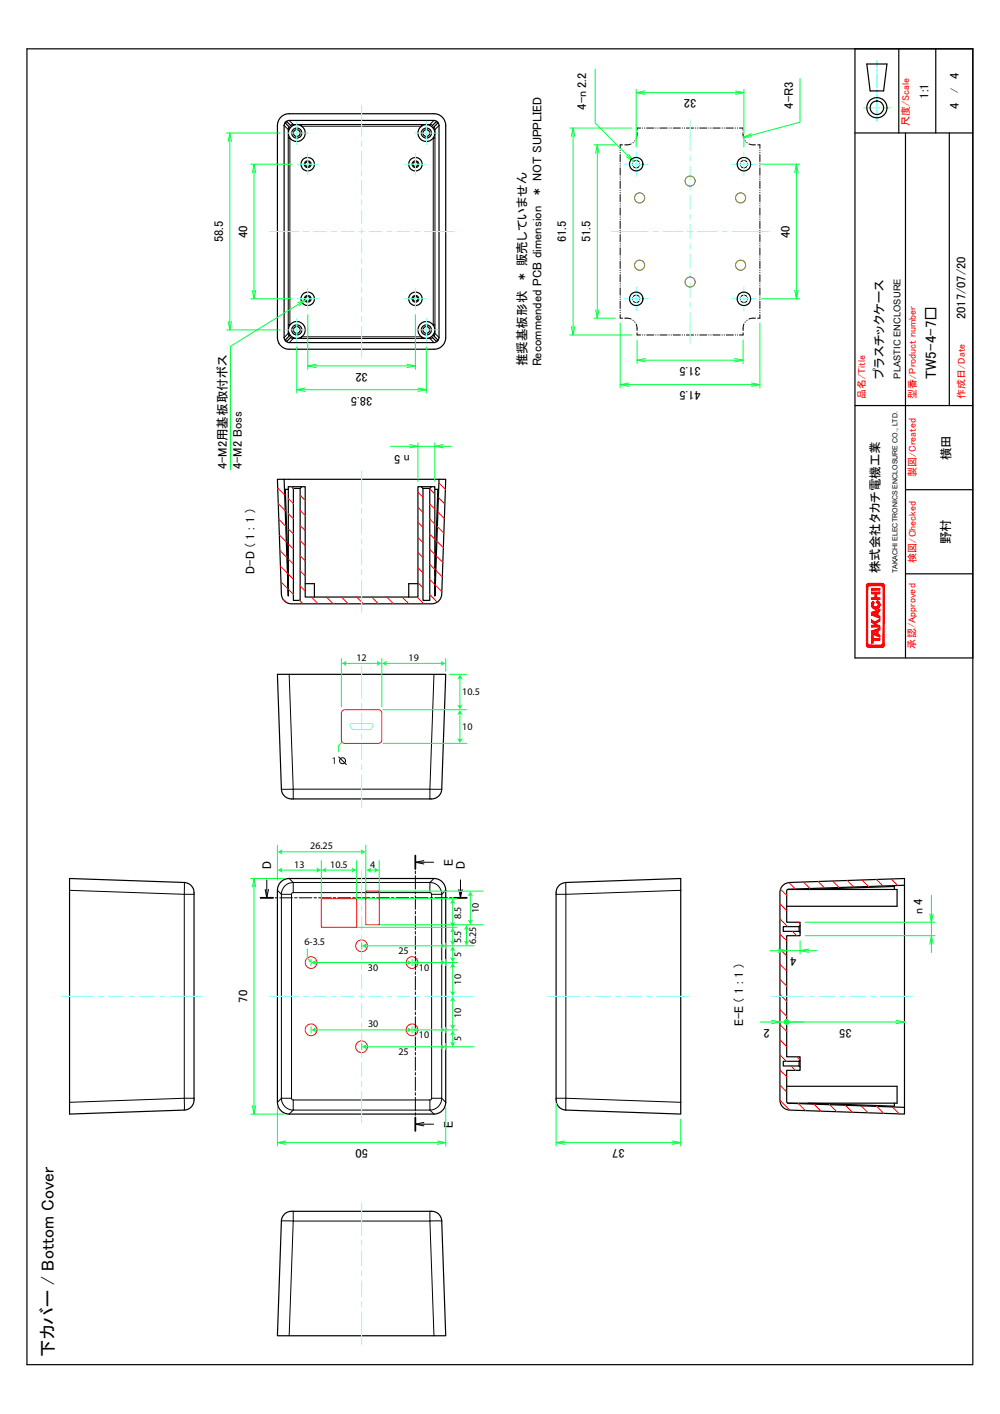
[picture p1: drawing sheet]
<svg xmlns="http://www.w3.org/2000/svg" width="297mm" height="420mm" viewBox="0 0 297 420" stroke-linecap="round" stroke-linejoin="round" font-family="sans-serif">
<defs><g id="words">
<text font-size="5.2" x="16" y="403.2" transform="rotate(-90 16 403.2)">下カバー / Bottom Cover</text>
<text font-size="4.5" x="278.1" y="112.5" transform="rotate(-90 278.1 112.5)">TW5-4-7□</text>
<g font-size="3.7">
<text x="284.8" y="23.5" transform="rotate(-90 284.8 23.5)">4</text>
<text x="174.2" y="26.1" transform="rotate(-90 174.2 26.1)">2.2</text>
<text x="206.8" y="29.6" transform="rotate(-180 206.8 29.6)">32</text>
<text x="275.8" y="29.3" transform="rotate(-90 275.8 29.3)">1:1</text>
<text x="174.2" y="32.6" transform="rotate(-90 174.2 32.6)">4-</text>
<text x="235.6" y="32.3" transform="rotate(-90 235.6 32.3)">4-R3</text>
<text x="284.8" y="32.5" transform="rotate(-90 284.8 32.5)">4</text>
<text x="66.3" y="72" transform="rotate(-90 66.3 72)">58.5</text>
<text x="73.5" y="70.7" transform="rotate(-90 73.5 70.7)">40</text>
<text x="168.2" y="72" transform="rotate(-90 168.2 72)">61.5</text>
<text x="175.4" y="72" transform="rotate(-90 175.4 72)">51.5</text>
<text x="234.6" y="70.7" transform="rotate(-90 234.6 70.7)">40</text>
<text x="286.7" y="94.9" transform="rotate(-90 286.7 94.9)">2017/07/20</text>
<text x="109.3" y="110.8" transform="rotate(-180 109.3 110.8)">32</text>
<text x="156.4" y="108.9" transform="rotate(-90 156.4 108.9)">推奨基板形状 ＊ 販売していません</text>
<text x="160.8" y="108.9" transform="rotate(-90 160.8 108.9)">Recommended PCB dimension　＊ NOT SUPPLIED</text>
<text x="208.2" y="109.1" transform="rotate(-180 208.2 109.1)">31.5</text>
<text x="262.4" y="112.5" transform="rotate(-90 262.4 112.5)">プラスチックケース</text>
<text x="110.6" y="117.8" transform="rotate(-180 110.6 117.8)">38.5</text>
<text x="208.2" y="116.3" transform="rotate(-180 208.2 116.3)">41.5</text>
<text x="118.9" y="135.2" transform="rotate(-180 118.9 135.2)">5</text>
<text x="282.3" y="136.8" transform="rotate(-90 282.3 136.8)">横田</text>
<text x="67.4" y="139.5" transform="rotate(-90 67.4 139.5)">4-M2用基板取付ボス</text>
<text x="71.8" y="139.5" transform="rotate(-90 71.8 139.5)">4-M2 Boss</text>
<text x="282.3" y="161.8" transform="rotate(-90 282.3 161.8)">野村</text>
<text x="75.6" y="170.5" transform="rotate(-90 75.6 170.5)">D-D ( 1 : 1 )</text>
<text x="261.3" y="170.4" transform="rotate(-90 261.3 170.4)">株式会社タカチ電機工業</text>
<text x="134.5" y="257.3" transform="rotate(-90 134.5 257.3)">E</text>
<text x="80.5" y="258.3" transform="rotate(-90 80.5 258.3)">D</text>
<text x="138" y="258.3" transform="rotate(-90 138 258.3)">D</text>
<text x="274" y="268.9" transform="rotate(-90 274 268.9)">4</text>
<text x="236.6" y="284.5" transform="rotate(-180 236.6 284.5)">4</text>
<text x="73.5" y="297.9" transform="rotate(-90 73.5 297.9)">70</text>
<text x="220.7" y="305" transform="rotate(-90 220.7 305)">E-E ( 1 : 1 )</text>
<text x="228.7" y="305.6" transform="rotate(-180 228.7 305.6)">2</text>
<text x="253.1" y="305.7" transform="rotate(-180 253.1 305.7)">35</text>
<text x="134.5" y="335.1" transform="rotate(-90 134.5 335.1)">E</text>
<text x="109.3" y="341.5" transform="rotate(-180 109.3 341.5)">50</text>
<text x="185.6" y="341.5" transform="rotate(-180 185.6 341.5)">37</text>
</g>
<text font-size="3.3" x="174.2" y="28.9" transform="rotate(-90 174.2 28.9)">⌀</text>
<g font-size="3.2">
<text x="121.7" y="135.2" transform="rotate(-180 121.7 135.2)">⌀</text>
<text x="274" y="271.7" transform="rotate(-90 274 271.7)">⌀</text>
</g>
<g font-size="3">
<text x="284.5" y="27.8" transform="rotate(-90 284.5 27.8)">/</text>
<text x="105.9" y="196.4">12</text>
<text x="121.4" y="196.4">19</text>
<text x="137.3" y="206.5">10.5</text>
<text x="137.3" y="216.8">10</text>
<text x="98.6" y="226.9">1</text>
<text x="87.4" y="257.8">13</text>
<text x="92.1" y="252.4">26.25</text>
<text x="98.1" y="257.8">10.5</text>
<text x="109.9" y="257.8">4</text>
<text x="137" y="273.1" transform="rotate(-90 137 273.1)">8.5</text>
<text x="142.2" y="271.3" transform="rotate(-90 142.2 271.3)">10</text>
<text x="90.4" y="280.8">6-3.5</text>
<text x="137" y="280.1" transform="rotate(-90 137 280.1)">5.5</text>
<text x="141.5" y="280.5" transform="rotate(-90 141.5 280.5)">6.25</text>
<text x="118.4" y="283.5">25</text>
<text x="137" y="284.5" transform="rotate(-90 137 284.5)">5</text>
<text x="109.3" y="288.5">30</text>
<text x="124.4" y="288.5">10</text>
<text x="137" y="292.6" transform="rotate(-90 137 292.6)">10</text>
<text x="109.3" y="305.1">30</text>
<text x="137" y="302.6" transform="rotate(-90 137 302.6)">10</text>
<text x="124.4" y="308.4">10</text>
<text x="137" y="309.4" transform="rotate(-90 137 309.4)">5</text>
<text x="118.4" y="313.5">25</text>
</g>
<g font-size="3" fill="#f00">
<text x="270" y="37.5" transform="rotate(-90 270 37.5)">尺度/Scale</text>
<text x="257" y="118.5" transform="rotate(-90 257 118.5)">品名/Title</text>
<text x="272" y="118.5" transform="rotate(-90 272 118.5)">型番/Product number</text>
<text x="286.6" y="118.5" transform="rotate(-90 286.6 118.5)">作成日/Date</text>
<text x="272" y="141.8" transform="rotate(-90 272 141.8)">製図/Created</text>
<text x="272.1" y="167.2" transform="rotate(-90 272.1 167.2)">検図/Checked</text>
<text x="271.9" y="192.7" transform="rotate(-90 271.9 192.7)">承認/Approved</text>
</g>
<text font-size="2.8" x="267.4" y="112.5" transform="rotate(-90 267.4 112.5)">PLASTIC ENCLOSURE</text>
<text font-size="2.1" x="266.6" y="170.4" transform="rotate(-90 266.6 170.4)">TAKACHI ELECTRONICS ENCLOSURE CO., LTD.</text>
</g></defs>
<!-- layer: Layer 1 -->
<g fill="none" stroke="#e21010" stroke-width=".3">
<circle cx="92.4" cy="286" r="1.75"/>
<circle cx="107.4" cy="281" r="1.75"/>
<circle cx="122.4" cy="286" r="1.75"/>
<circle cx="92.4" cy="306" r="1.75"/>
<circle cx="107.4" cy="311" r="1.75"/>
<circle cx="122.4" cy="306" r="1.75"/>
</g>
<g fill="none" stroke="#000" stroke-width=".3">
<path d="M84.4 37.3l1.2 1.2 .3-.8M85.9 38.5h-.3v2.5M85.9 35.8l1.2 1.2M87.1 37h2.5M87.1 37l-.8 .2M87.1 37v.3M89.6 37h35.6v.5h-35.6zM125.2 37h2.5v.3M128.9 35.8l-1.2 1.2 .8 .2M128.9 38.5h.3M128.9 37.7l.3 .8M129.2 38.5v2.5"/>
<path d="M130.4 37.3l-1.2 1.2M189.2 39.4l-.3 1.9M190.3 38h-1.1v.7M190.8 38h.1M191.5 38h.1M192.1 38h2.1M194.8 38h.1M195.4 38h.1M196 38h2.2M198.7 38h.1M199.3 38h.1M200 38h2.1"/>
<path d="M202.6 38h.1M203.3 38h.1M203.9 38h2.1M206.6 38h.1M207.2 38h.1M207.8 38h2.2M210.5 38h.1M211.1 38h.1M211.8 38h2.1M214.5 38h.1M215.1 38h.1M215.7 38h2.1"/>
<path d="M218.4 38h.1M219 38h.1M219.6 38h1.1v.7M220.7 39.4l.3 1.9M85.6 41h.5v55.6h-.5zM128.7 41h.5v55.6h-.5zM184.2 44.7h.1M184.2 45.3v.1M184.2 45.9v2.2M184.2 48.6v.1M184.2 49.2v.2M184.2 49.9v2.1"/>
<path d="M184.2 52.6v.1M184.2 53.2v.1M184.2 53.8v2.2M184.2 56.6h.1M184.2 57.2v.1M184.2 57.8v2.2M184.9 43h-.7v1.1M187.5 42.8l-1.9 .2M188.1 42.4h-.1M188.6 41.8v.1M221.3 41.8l.1 .1M221.8 42.4h.1"/>
<path d="M222.5 42.8l1.9 .2M225.1 43h.6v1.1M225.7 44.7h.1M225.7 45.3v.1M225.7 45.9v2.2M225.7 48.6v.1M225.7 49.2v.2M225.7 49.9v2.1M225.7 52.6v.1M225.7 53.2v.1M225.7 53.8v2.2M225.7 56.6h.1"/>
<path d="M225.7 57.2v.1M225.7 57.8v2.2M184.2 60.5v.1M184.2 61.1v.1M184.2 61.8v2.1M184.2 64.5v.1M184.2 65.1v.1M184.2 65.7v2.2M184.2 68.4v.1M184.2 69.1v.1M184.2 69.7v2.2M184.2 72.4v.1"/>
<path d="M184.2 73v.1M184.2 73.7v2.1M184.2 76.3v.1M184.2 77v.1M184.2 77.6v2.2M225.7 60.5v.1M225.7 61.1v.1M225.7 61.8v2.1M225.7 64.5v.1M225.7 65.1v.1M225.7 65.7v2.2M225.7 68.4v.1"/>
<path d="M225.7 69.1v.1M225.7 69.7v2.2M225.7 72.4v.1M225.7 73v.1M225.7 73.7v2.1M225.7 76.3v.1M225.7 77v.1M225.7 77.6v2.2M85.6 99.1l.3 .8M85.6 99.1h.3M85.6 96.6v2.5M85.6 99.1l-1.2 1.2"/>
<path d="M128.9 99.9l.3-.8 1.2 1.2M129.2 96.6v2.5h-.3M184.2 93.5v1h.7M184.2 80.3v.1M184.2 81h.1M184.2 81.6v2.1M184.2 84.3v.1M184.2 84.9v.1M184.2 85.5v2.2M184.2 88.2v.1M184.2 88.9v.1M184.2 89.5v2.2"/>
<path d="M184.2 92.2v.1M184.2 92.8v.1M185.6 94.5l1.9 .3M188 95.1l.1 .1M188.6 95.6v.1M188.9 96.3l.3 1.9M189.2 98.9v.6h1.1M190.8 99.5h.1M191.5 99.5h.1M192.1 99.5h2.1M194.8 99.5h.1M195.4 99.5h.1"/>
<path d="M196 99.5h2.2M198.7 99.5h.1M199.3 99.5h.1M200 99.5h2.1M202.6 99.5h.1M203.3 99.5h.1M203.9 99.5h2.1M206.6 99.5h.1M207.2 99.5h.1M207.8 99.5h2.2M210.5 99.5h.1M211.1 99.5h.1"/>
<path d="M211.8 99.5h2.1M214.5 99.5h.1M215.1 99.5h.1M215.7 99.5h2.1M218.4 99.5h.1M219 99.5h.1M220.7 98.9v.6h-1.1M221 96.3l-.3 1.9M221.4 95.6l-.1 .1M221.9 95.1l-.1 .1M224.4 94.5l-1.9 .3M225.7 80.3v.1"/>
<path d="M225.7 81h.1M225.7 81.6v2.1M225.7 84.3v.1M225.7 84.9v.1M225.7 85.5v2.2M225.7 88.2v.1M225.7 88.9v.1M225.7 89.5v2.2M225.7 92.2v.1M225.7 92.8v.1M225.7 93.5v1h-.6M86.3 100.3l.8 .3-1.2 1.2"/>
<path d="M87.1 100.3v.3h2.5M89.6 100.1h35.6v.5h-35.6zM125.2 100.6h2.5M127.7 100.3v.3M127.7 100.6l1.2 1.2M128.5 100.3l-.8 .3M85.9 200.4l1.2 34.1h40.6v2.9M128.9 200.4l-1.2 34.1h3.5M83.6 234.5h3.5v2.9M54.7 262.2v3.5l-34-1.1M57.6 265.7h-2.9v60.6M82.4 264.6l1.2 1.1a3.4 3.4 0 0 1 3.5-3.4v2.9"/>
<path d="M83.6 265.7h3v60.6h-3zM85.9 261l1.2 1.2h40.6v3M87.1 265.2h40.6M87.1 265.2l-.4 .2-.1 .3M127.7 265.2l.4 .2 .1 .3M128.2 265.7v60.6M128.9 261l-1.2 1.2a3.3 3.3 0 0 1 3.4 3.5h-2.9M132.4 264.6l-1.2 1.1v60.6h-3M168.1 262.2v3.5h-2.9M202.2 264.6l-34.1 1.1v60.6h-2.9M54.7 326.3h2.9M54.7 326.3v3.6"/>
<path d="M54.7 326.3l-34 1.2M83.6 326.3a3.5 3.5 0 0 0 3.5 3.6l-1.2 1.1M83.6 326.3l-1.2 1.2M86.6 326.3l.1 .4 .4 .1M87.1 326.8v3.1h40.6l1.2 1.1M87.1 326.8h40.6M127.7 326.8v2.9a3.3 3.3 0 0 0 3.5-3.4l1.2 1.2M128.2 326.3l-.2 .5h-.3M202.2 327.5l-34.1-1.2v3.6M87.1 359.9v2.9h40.6l1.2 34.1M127.7 359.9v2.9h3.5M83.6 362.8h3.5l-1.2 34.1"/>
</g>
<g fill="none" stroke="#000" stroke-width=".36">
<path d="M83.4 34.8l1.2-.8 1.3-.2h43a3.5 3.5 0 0 1 3.5 3.5v63a3.5 3.5 0 0 1-3.5 3.5h-43a3.5 3.5 0 0 1-3.5-3.5v-63l.3-1.3zM84.8 36.2l1.1-.4h43a1.52 1.52 0 0 1 1.5 1.5v63a1.56 1.56 0 0 1-1.5 1.5h-43a1.56 1.56 0 0 1-1.5-1.5v-63zM86.6 37.6l-1.4-1.5-.2 .2-.2 .3 1.4 1.4M128.2 37.6l1.4-1.5 .3 .2 .1 .3-1.4 1.4M86.2 99.6l-1.4 1.4 .2 .2 .2 .2 1.4-1.4M128.6 99.6l1.4 1.4-.1 .2-.3 .2-1.4-1.4M82.4 142.4h2l1.2 34.7v-32.5h1.1l.4 .5v33.3h2.1v-33.3l.5-.5h1v32.8h33.4v-32.8h1l.5 .5v33.3h2.1v-33.3l.4-.5h1.1v32.5l1.2-34.7h2l-1.2 34.1a2.99 2.99 0 0 1-3 2.9h-41.6a2.97 2.97 0 0 1-3-2.9zM84.4 142.4h46M85.6 145.4h-.8l.8 25.7M86.7 144.6h3M87.1 145.1h2.1M125.1 144.6h3"/>
<path d="M125.6 145.1h2.1M129.2 145.4h.8l-.8 25.7M90.7 173.4h2.7v4M124.1 173.4h-2.7v4M82.4 200.4h50l-1.2 34.1a3.1 3.1 0 0 1-3.5 2.9h-40.6a3.1 3.1 0 0 1-3.5-2.9zM20.7 261l34 1.2a3.1 3.1 0 0 1 2.9 3.5v60.6a3.1 3.1 0 0 1-2.9 3.6l-34 1.1zM83.4 262.1l1.2-.8 1.3-.3h43a3.5 3.5 0 0 1 3.5 3.6v62.9a3.5 3.5 0 0 1-3.5 3.5h-43a3.5 3.5 0 0 1-3.5-3.5v-62.9l.3-1.4zM166.2 263l1.9-.8 34.1-1.2v70l-34.1-1.1a3.1 3.1 0 0 1-2.9-3.6v-61a3.1 3.1 0 0 1 1-2.3zM232.7 263l.6-.5 1.3-.3 34.1-1.2v2l-34.7 1.3-.3 .4v9.3h4v1l-.3 .3h-4.7v1.4h4.7l.3 .3v1h-4v36h4v1l-.3 .4h-4.7v1.3h4.7l.3 .3v1h-4v9.6l.4 .2 34.6 1.2v2l-34.1-1.1a2.99 2.99 0 0 1-2.9-3.1v-61.6l.2-1.2zM234 264.3h32.5v5h-32.8M237.4 275.3v1.4M237.7 275v2"/>
<path d="M240 264.3l25.7-.9v.9M268.7 263v66M237.4 315.4v1.3M237.7 315v2M233.7 322.8h32.8v5h-32.5M240 327.8l25.7 .9v-.9M84.6 360.6l1.2-.6 .8-.1h41.1a3.1 3.1 0 0 1 3.5 2.9l1.2 34.1h-50l1.2-34.1 .3-1.2z"/>
<circle cx="88.2" cy="39.5" r="1"/>
<circle cx="88.2" cy="39.5" r="1.5"/>
<circle cx="88.2" cy="39.5" r="2.5"/>
<circle cx="126.6" cy="39.5" r="1.5"/>
<circle cx="126.7" cy="39.5" r="2.5"/>
<circle cx="126.7" cy="39.6" r="1"/>
<circle cx="91.4" cy="48.8" r="1.99"/>
<circle cx="91.4" cy="48.8" r=".7"/>
<circle cx="91.4" cy="48.8" r="1"/>
<circle cx="123.4" cy="48.8" r=".7"/>
<circle cx="123.4" cy="48.8" r="1.99"/>
<circle cx="123.4" cy="48.8" r="1"/>
<circle cx="88.2" cy="98" r="1"/>
<circle cx="88.2" cy="98" r="2.5"/>
<circle cx="88.2" cy="98" r="1.5"/>
<circle cx="91.4" cy="88.8" r="1.99"/>
<circle cx="91.4" cy="88.8" r=".7"/>
<circle cx="91.4" cy="88.8" r="1"/>
<circle cx="123.4" cy="88.8" r=".7"/>
<circle cx="123.4" cy="88.8" r="1.99"/>
<circle cx="123.4" cy="88.8" r="1"/>
<circle cx="126.6" cy="98" r="1.51"/>
<circle cx="126.7" cy="98" r="2.5"/>
<circle cx="126.7" cy="98.1" r="1"/>
</g>
<path d="M258.3 174l3.7-.7-.3 .7z" fill="#f00"/>
<path d="M258.3 174l3.7-.7-.3 .7z" fill="none" stroke="#f00" stroke-width=".3"/>
<path d="M262 173.3l-.1 .8-.2-.1z" fill="#f00"/>
<path d="M262 173.3l-.1 .8-.2-.1z" fill="none" stroke="#f00" stroke-width=".3"/>
<path d="M262 173.3v.8z" fill="#f00"/>
<path d="M262 173.3v.8z" fill="none" stroke="#f00" stroke-width=".3"/>
<path d="M262.3 173.4l-.2 .8z" fill="#f00"/>
<path d="M262.3 173.4l-.2 .8z" fill="none" stroke="#f00" stroke-width=".3"/>
<path d="M262.1 173.4h.2l-.3 .7z" fill="#f00"/>
<path d="M262.1 173.4h.2l-.3 .7z" fill="none" stroke="#f00" stroke-width=".3"/>
<path d="M262 173.3l.1 .1-.1 .7z" fill="#f00"/>
<path d="M262 173.3l.1 .1-.1 .7z" fill="none" stroke="#f00" stroke-width=".3"/>
<path d="M262.6 173.7l-.4 .6z" fill="#f00"/>
<path d="M262.6 173.7l-.4 .6z" fill="none" stroke="#f00" stroke-width=".3"/>
<path d="M262.5 173.6l.1 .1-.5 .5z" fill="#f00"/>
<path d="M262.5 173.6l.1 .1-.5 .5z" fill="none" stroke="#f00" stroke-width=".3"/>
<path d="M262.3 173.4l.2 .2-.4 .6z" fill="#f00"/>
<path d="M262.3 173.4l.2 .2-.4 .6z" fill="none" stroke="#f00" stroke-width=".3"/>
<path d="M262.2 174.3l.5-.3-.4 .5z" fill="#f00"/>
<path d="M262.2 174.3l.5-.3-.4 .5z" fill="none" stroke="#f00" stroke-width=".3"/>
<path d="M262.7 173.9l-.5 .4z" fill="#f00"/>
<path d="M262.7 173.9l-.5 .4z" fill="none" stroke="#f00" stroke-width=".3"/>
<path d="M262.6 173.7l.1 .2-.5 .4z" fill="#f00"/>
<path d="M262.6 173.7l.1 .2-.5 .4z" fill="none" stroke="#f00" stroke-width=".3"/>
<path d="M262.7 174l-.4 .7z" fill="#f00"/>
<path d="M262.7 174l-.4 17.1v-16.4zM262.7 174v17.7l-.4-.6zM262.7 174l-.4 .7z" fill="none" stroke="#f00" stroke-width=".3"/>
<path d="M262.5 174v17.7" fill="none" stroke="#f00" stroke-width=".36"/>
<path d="M262.3 191.1l.4 .6z" fill="#f00"/>
<path d="M262.3 191.1l.4 .6z" fill="none" stroke="#f00" stroke-width=".3"/>
<path d="M262.3 191.2l.4 .5z" fill="#f00"/>
<path d="M262.3 191.2l.4 .5z" fill="none" stroke="#f00" stroke-width=".3"/>
<path d="M262.2 191.4l.4 .6z" fill="#f00"/>
<path d="M262.2 191.4l.4 .6z" fill="none" stroke="#f00" stroke-width=".3"/>
<path d="M262.2 191.4l.5 .4-.1 .2z" fill="#f00"/>
<path d="M262.2 191.4l.5 .4-.1 .2z" fill="none" stroke="#f00" stroke-width=".3"/>
<path d="M262.2 191.4l.5 .4z" fill="#f00"/>
<path d="M262.2 191.4l.5 .4z" fill="none" stroke="#f00" stroke-width=".3"/>
<path d="M262 191.6l.1-.1 .2 .8z" fill="#f00"/>
<path d="M262 191.6l.1-.1 .2 .8z" fill="none" stroke="#f00" stroke-width=".3"/>
<path d="M262.1 191.5l.4 .7-.2 .1z" fill="#f00"/>
<path d="M262.1 191.5l.4 .7-.2 .1z" fill="none" stroke="#f00" stroke-width=".3"/>
<path d="M262.1 191.5l.5 .5-.1 .2z" fill="#f00"/>
<path d="M262.1 191.5l.5 .5-.1 .2z" fill="none" stroke="#f00" stroke-width=".3"/>
<path d="M261.9 191.6l.1 .8z" fill="#f00"/>
<path d="M261.9 191.6l.1 .8z" fill="none" stroke="#f00" stroke-width=".3"/>
<path d="M262 191.6l.1 .8h-.1z" fill="#f00"/>
<path d="M262 191.6l.1 .8h-.1z" fill="none" stroke="#f00" stroke-width=".3"/>
<path d="M262 191.6l.3 .7-.2 .1z" fill="#f00"/>
<path d="M262 191.6l.3 .7-.2 .1z" fill="none" stroke="#f00" stroke-width=".3"/>
<path d="M261.7 191.7l.2-.1 .1 .8z" fill="#f00"/>
<path d="M261.7 191.7l.2-.1 .1 .8z" fill="none" stroke="#f00" stroke-width=".3"/>
<path d="M258.3 191.7h3.4l.3 .7z" fill="#f00"/>
<path d="M258.3 191.7h3.4l.3 .7z" fill="none" stroke="#f00" stroke-width=".3"/>
<path d="M258.3 191.7l3.7 .7h-3.9z" fill="#f00"/>
<path d="M258.3 191.7l3.7 .7h-3.9z" fill="none" stroke="#f00" stroke-width=".3"/>
<path d="M258.1 191.6l.2 .1-.2 .7z" fill="#f00"/>
<path d="M258.1 191.6l.2 .1-.2 .7z" fill="none" stroke="#f00" stroke-width=".3"/>
<path d="M258 191.6l.1 .8z" fill="#f00"/>
<path d="M258 191.6l.1 .8z" fill="none" stroke="#f00" stroke-width=".3"/>
<path d="M257.9 191.5l-.2 .8z" fill="#f00"/>
<path d="M257.9 191.5l-.2 .8z" fill="none" stroke="#f00" stroke-width=".3"/>
<path d="M258 191.6l-.1 .8-.2-.1z" fill="#f00"/>
<path d="M258 191.6l-.1 .8-.2-.1z" fill="none" stroke="#f00" stroke-width=".3"/>
<path d="M258 191.6l.1 .8h-.2z" fill="#f00"/>
<path d="M258 191.6l.1 .8h-.2z" fill="none" stroke="#f00" stroke-width=".3"/>
<path d="M257.8 191.4l-.3 .6z" fill="#f00"/>
<path d="M257.8 191.4l-.3 .6z" fill="none" stroke="#f00" stroke-width=".3"/>
<path d="M257.9 191.5l-.3 .7-.1-.2z" fill="#f00"/>
<path d="M257.9 191.5l-.3 .7-.1-.2z" fill="none" stroke="#f00" stroke-width=".3"/>
<path d="M257.9 191.5l-.2 .8-.1-.1z" fill="#f00"/>
<path d="M257.9 191.5l-.2 .8-.1-.1z" fill="none" stroke="#f00" stroke-width=".3"/>
<path d="M257.7 191.2l-.3 .5z" fill="#f00"/>
<path d="M257.7 191.2l-.3 .5z" fill="none" stroke="#f00" stroke-width=".3"/>
<path d="M257.4 191.7l.4-.3-.4 .4z" fill="#f00"/>
<path d="M257.4 191.7l.4-.3-.4 .4z" fill="none" stroke="#f00" stroke-width=".3"/>
<path d="M257.8 191.4l-.3 .6-.1-.2z" fill="#f00"/>
<path d="M257.8 191.4l-.3 .6-.1-.2z" fill="none" stroke="#f00" stroke-width=".3"/>
<path d="M257.7 191.1l-.3 .6z" fill="#f00"/>
<path d="M257.4 174l.3 .7-.3 17zM257.7 174.7v16.4l-.3 .6zM257.7 191.1l-.3 .6z" fill="none" stroke="#f00" stroke-width=".3"/>
<path d="M257.5 174v17.7" fill="none" stroke="#f00" stroke-width=".36"/>
<path d="M257.4 174l.3 .7z" fill="#f00"/>
<path d="M257.4 174l.3 .7z" fill="none" stroke="#f00" stroke-width=".3"/>
<path d="M257.4 174l.3 .5z" fill="#f00"/>
<path d="M257.4 174l.3 .5z" fill="none" stroke="#f00" stroke-width=".3"/>
<path d="M257.5 173.7l.4 .5-.1 .1z" fill="#f00"/>
<path d="M257.5 173.7l.4 .5-.1 .1z" fill="none" stroke="#f00" stroke-width=".3"/>
<path d="M257.5 173.7l.3 .6-.4-.4z" fill="#f00"/>
<path d="M257.5 173.7l.3 .6-.4-.4z" fill="none" stroke="#f00" stroke-width=".3"/>
<path d="M257.4 173.9l.4 .4z" fill="#f00"/>
<path d="M257.4 173.9l.4 .4z" fill="none" stroke="#f00" stroke-width=".3"/>
<path d="M257.7 173.4l.2 .8z" fill="#f00"/>
<path d="M257.7 173.4l.2 .8z" fill="none" stroke="#f00" stroke-width=".3"/>
<path d="M257.6 173.6l.1-.2 .2 .8z" fill="#f00"/>
<path d="M257.6 173.6l.1-.2 .2 .8z" fill="none" stroke="#f00" stroke-width=".3"/>
<path d="M257.6 173.6l.3 .6-.4-.5z" fill="#f00"/>
<path d="M257.6 173.6l.3 .6-.4-.5z" fill="none" stroke="#f00" stroke-width=".3"/>
<path d="M258.1 173.3l-.1 .8z" fill="#f00"/>
<path d="M258.1 173.3l-.1 .8z" fill="none" stroke="#f00" stroke-width=".3"/>
<path d="M257.9 173.4l.2-.1-.1 .8z" fill="#f00"/>
<path d="M257.9 173.4l.2-.1-.1 .8z" fill="none" stroke="#f00" stroke-width=".3"/>
<path d="M257.7 173.4h.2l.1 .7z" fill="#f00"/>
<path d="M257.7 173.4h.2l.1 .7z" fill="none" stroke="#f00" stroke-width=".3"/>
<path d="M258.1 173.3l.2 .7z" fill="#f00"/>
<path d="M258.1 173.3l.2 .7z" fill="none" stroke="#f00" stroke-width=".3"/>
<path d="M258.1 173.3h3.9l-3.7 .7z" fill="#f00"/>
<path d="M258.1 173.3h3.9l-3.7 .7z" fill="none" stroke="#f00" stroke-width=".3"/>
<path d="M258.9 188.8h.5v.9z" fill="#f00"/>
<path d="M258.9 188.8h.5v.9z" fill="none" stroke="#f00" stroke-width=".3"/>
<path d="M258.9 188.8l.5 .9-.5 1.4z" fill="#f00"/>
<path d="M258.9 188.8l.5 .9-.5 1.4z" fill="none" stroke="#f00" stroke-width=".3"/>
<path d="M259.4 189.7v.6l-.5 .8z" fill="#f00"/>
<path d="M259.4 189.7v.6l-.5 .8z" fill="none" stroke="#f00" stroke-width=".3"/>
<path d="M259.4 190.3v.8h-.5z" fill="#f00"/>
<path d="M259.4 190.3v.8h-.5z" fill="none" stroke="#f00" stroke-width=".3"/>
<path d="M259.4 190.3l1.9-.6v.6z" fill="#f00"/>
<path d="M259.4 190.3l1.9-.6v.6z" fill="none" stroke="#f00" stroke-width=".3"/>
<path d="M259.4 189.7h1.9l-1.9 .6z" fill="#f00"/>
<path d="M259.4 189.7h1.9l-1.9 .6z" fill="none" stroke="#f00" stroke-width=".3"/>
<path d="M260.3 187.6l.5-.2-.5 .9z" fill="#f00"/>
<path d="M260.3 187.6l.5-.2-.5 .9z" fill="none" stroke="#f00" stroke-width=".3"/>
<path d="M260.3 187.6l1-1-.5 .8z" fill="#f00"/>
<path d="M260.3 187.6l1-1-.5 .8z" fill="none" stroke="#f00" stroke-width=".3"/>
<path d="M258.9 187.5l2.4-.9-1 1z" fill="#f00"/>
<path d="M258.9 187.5l2.4-.9-1 1z" fill="none" stroke="#f00" stroke-width=".3"/>
<path d="M258.9 188.4l.5-.5 .9 .4z" fill="#f00"/>
<path d="M258.9 188.4l.5-.5 .9 .4z" fill="none" stroke="#f00" stroke-width=".3"/>
<path d="M258.9 188.4l1.4-.1 1 1z" fill="#f00"/>
<path d="M258.9 188.4l1.4-.1 1 1z" fill="none" stroke="#f00" stroke-width=".3"/>
<path d="M260.3 188.3l.5 .1 .5 .9z" fill="#f00"/>
<path d="M260.3 188.3l.5 .1 .5 .9z" fill="none" stroke="#f00" stroke-width=".3"/>
<path d="M260.8 188.4l.5 .2v.7z" fill="#f00"/>
<path d="M260.8 188.4l.5 .2v.7z" fill="none" stroke="#f00" stroke-width=".3"/>
<path d="M258.9 187.5l.5 .4-.5 .5z" fill="#f00"/>
<path d="M258.9 187.5l.5 .4-.5 .5z" fill="none" stroke="#f00" stroke-width=".3"/>
<path d="M258.9 187.5l1.4 .1-.9 .3z" fill="#f00"/>
<path d="M258.9 187.5l1.4 .1-.9 .3z" fill="none" stroke="#f00" stroke-width=".3"/>
<path d="M260.8 187.4v1l-.5-.1z" fill="#f00"/>
<path d="M260.8 187.4v1l-.5-.1z" fill="none" stroke="#f00" stroke-width=".3"/>
<path d="M261.3 186.6v.7l-.5 .1z" fill="#f00"/>
<path d="M261.3 186.6v.7l-.5 .1z" fill="none" stroke="#f00" stroke-width=".3"/>
<path d="M259.7 184.9l1.6-.4-1.2 .8z" fill="#f00"/>
<path d="M259.7 184.9l1.6-.4-1.2 .8z" fill="none" stroke="#f00" stroke-width=".3"/>
<path d="M259.7 184.9l.4 .4-.2 .5z" fill="#f00"/>
<path d="M259.7 184.9l.4 .4-.2 .5z" fill="none" stroke="#f00" stroke-width=".3"/>
<path d="M260.1 185.3l.6 .5h-.8z" fill="#f00"/>
<path d="M260.1 185.3l.6 .5h-.8z" fill="none" stroke="#f00" stroke-width=".3"/>
<path d="M259.9 185.8h.8l.6 .5z" fill="#f00"/>
<path d="M259.9 185.8h.8l.6 .5z" fill="none" stroke="#f00" stroke-width=".3"/>
<path d="M260.7 185.8h.6v.5z" fill="#f00"/>
<path d="M260.7 185.8h.6v.5z" fill="none" stroke="#f00" stroke-width=".3"/>
<path d="M259.7 184.9l1.6-1v.6z" fill="#f00"/>
<path d="M259.7 184.9l1.6-1v.6z" fill="none" stroke="#f00" stroke-width=".3"/>
<path d="M258.9 184.1l.8 .8-.8-.1z" fill="#f00"/>
<path d="M258.9 184.1l.8 .8-.8-.1z" fill="none" stroke="#f00" stroke-width=".3"/>
<path d="M258.9 184.8l.8 .1 .2 .9z" fill="#f00"/>
<path d="M258.9 184.8l.8 .1 .2 .9z" fill="none" stroke="#f00" stroke-width=".3"/>
<path d="M258.9 185.8h1l-1 .5z" fill="#f00"/>
<path d="M258.9 185.8h1l-1 .5z" fill="none" stroke="#f00" stroke-width=".3"/>
<path d="M258.9 186.3l1-.5 1.4 .5z" fill="#f00"/>
<path d="M258.9 186.3l1-.5 1.4 .5z" fill="none" stroke="#f00" stroke-width=".3"/>
<path d="M260.3 182l.5-.1-.5 .8z" fill="#f00"/>
<path d="M260.3 182l.5-.1-.5 .8z" fill="none" stroke="#f00" stroke-width=".3"/>
<path d="M260.3 182l1-1-.5 .9z" fill="#f00"/>
<path d="M260.3 182l1-1-.5 .9z" fill="none" stroke="#f00" stroke-width=".3"/>
<path d="M258.9 182l2.4-1-1 1z" fill="#f00"/>
<path d="M258.9 182l2.4-1-1 1z" fill="none" stroke="#f00" stroke-width=".3"/>
<path d="M258.9 182.8l.5-.4 .9 .3z" fill="#f00"/>
<path d="M258.9 182.8l.5-.4 .9 .3z" fill="none" stroke="#f00" stroke-width=".3"/>
<path d="M258.9 182.8l1.4-.1 1 1z" fill="#f00"/>
<path d="M258.9 182.8l1.4-.1 1 1z" fill="none" stroke="#f00" stroke-width=".3"/>
<path d="M260.3 182.7l.5 .2 .5 .8z" fill="#f00"/>
<path d="M260.3 182.7l.5 .2 .5 .8z" fill="none" stroke="#f00" stroke-width=".3"/>
<path d="M260.8 182.9l.5 .2v.6z" fill="#f00"/>
<path d="M260.8 182.9l.5 .2v.6z" fill="none" stroke="#f00" stroke-width=".3"/>
<path d="M258.9 182l.5 .4-.5 .4z" fill="#f00"/>
<path d="M258.9 182l.5 .4-.5 .4z" fill="none" stroke="#f00" stroke-width=".3"/>
<path d="M258.9 182h1.4l-.9 .4z" fill="#f00"/>
<path d="M258.9 182h1.4l-.9 .4z" fill="none" stroke="#f00" stroke-width=".3"/>
<path d="M260.8 181.9v1l-.5-.2z" fill="#f00"/>
<path d="M260.8 181.9v1l-.5-.2z" fill="none" stroke="#f00" stroke-width=".3"/>
<path d="M261.3 181v.7l-.5 .2z" fill="#f00"/>
<path d="M261.3 181v.7l-.5 .2z" fill="none" stroke="#f00" stroke-width=".3"/>
<path d="M259.3 178.7l.3 .5z" fill="#f00"/>
<path d="M259.3 178.7l.3 .5z" fill="none" stroke="#f00" stroke-width=".3"/>
<path d="M259.3 178.7l.3 .5z" fill="#f00"/>
<path d="M259.3 178.7l.3 .5z" fill="none" stroke="#f00" stroke-width=".3"/>
<path d="M259.2 178.8l.4 .4z" fill="#f00"/>
<path d="M259.2 178.8l.4 .4z" fill="none" stroke="#f00" stroke-width=".3"/>
<path d="M259.2 178.8l.3 .4z" fill="#f00"/>
<path d="M259.2 178.8l.3 .4z" fill="none" stroke="#f00" stroke-width=".3"/>
<path d="M259.1 178.9l.4 .4z" fill="#f00"/>
<path d="M259.1 178.9l.4 .4z" fill="none" stroke="#f00" stroke-width=".3"/>
<path d="M259.1 178.9l.4 .4z" fill="#f00"/>
<path d="M259.1 178.9l.4 .4z" fill="none" stroke="#f00" stroke-width=".3"/>
<path d="M259.1 178.9l.4 .4z" fill="#f00"/>
<path d="M259.1 178.9l.4 .4z" fill="none" stroke="#f00" stroke-width=".3"/>
<path d="M259.1 179l.4 .3z" fill="#f00"/>
<path d="M259.1 179l.4 .3z" fill="none" stroke="#f00" stroke-width=".3"/>
<path d="M259.1 179l.3 .3z" fill="#f00"/>
<path d="M259.1 179l.3 .3z" fill="none" stroke="#f00" stroke-width=".3"/>
<path d="M259 179.1l.4 .2z" fill="#f00"/>
<path d="M259 179.1l.4 .2z" fill="none" stroke="#f00" stroke-width=".3"/>
<path d="M259 179.1l.4 .3z" fill="#f00"/>
<path d="M259 179.1l.4 .3z" fill="none" stroke="#f00" stroke-width=".3"/>
<path d="M258.9 179.2l.5 .2z" fill="#f00"/>
<path d="M258.9 179.2l.5 .2z" fill="none" stroke="#f00" stroke-width=".3"/>
<path d="M258.9 179.2l.5 .2z" fill="#f00"/>
<path d="M258.9 179.2l.5 .2z" fill="none" stroke="#f00" stroke-width=".3"/>
<path d="M258.9 179.4h.5z" fill="#f00"/>
<path d="M258.9 179.4h.5z" fill="none" stroke="#f00" stroke-width=".3"/>
<path d="M258.9 179.4l.5 .1z" fill="#f00"/>
<path d="M258.9 179.4l.5 .1z" fill="none" stroke="#f00" stroke-width=".3"/>
<path d="M258.9 179.4l.5 .1z" fill="#f00"/>
<path d="M258.9 179.4l.5 .1z" fill="none" stroke="#f00" stroke-width=".3"/>
<path d="M258.9 179.5h.5z" fill="#f00"/>
<path d="M258.9 179.5h.5z" fill="none" stroke="#f00" stroke-width=".3"/>
<path d="M258.9 179.5l.4 .1z" fill="#f00"/>
<path d="M258.9 179.5l.4 .1z" fill="none" stroke="#f00" stroke-width=".3"/>
<path d="M258.8 179.6l.5 .1z" fill="#f00"/>
<path d="M258.8 179.6l.5 .1z" fill="none" stroke="#f00" stroke-width=".3"/>
<path d="M258.8 179.6l.5 .1z" fill="#f00"/>
<path d="M258.8 179.6l.5 .1z" fill="none" stroke="#f00" stroke-width=".3"/>
<path d="M258.8 179.8l.5-.1z" fill="#f00"/>
<path d="M258.8 179.8l.5-.1z" fill="none" stroke="#f00" stroke-width=".3"/>
<path d="M258.8 179.8l.5-.1z" fill="#f00"/>
<path d="M258.8 179.8l.5-.1z" fill="none" stroke="#f00" stroke-width=".3"/>
<path d="M258.8 179.8h.5z" fill="#f00"/>
<path d="M258.8 179.8h.5z" fill="none" stroke="#f00" stroke-width=".3"/>
<path d="M258.9 179.9l.4-.1z" fill="#f00"/>
<path d="M258.9 179.9l.4-.1z" fill="none" stroke="#f00" stroke-width=".3"/>
<path d="M258.9 179.9l.4-.1z" fill="#f00"/>
<path d="M258.9 179.9l.4-.1z" fill="none" stroke="#f00" stroke-width=".3"/>
<path d="M258.9 180l.5-.1z" fill="#f00"/>
<path d="M258.9 180l.5-.1z" fill="none" stroke="#f00" stroke-width=".3"/>
<path d="M258.9 180l.5-.1z" fill="#f00"/>
<path d="M258.9 180l.5-.1z" fill="none" stroke="#f00" stroke-width=".3"/>
<path d="M258.9 180.1l.5-.2z" fill="#f00"/>
<path d="M258.9 180.1l.5-.2z" fill="none" stroke="#f00" stroke-width=".3"/>
<path d="M258.9 180.1l.5-.2z" fill="#f00"/>
<path d="M258.9 180.1l.5-.2z" fill="none" stroke="#f00" stroke-width=".3"/>
<path d="M258.9 180.1l.5-.1z" fill="#f00"/>
<path d="M258.9 180.1l.5-.1z" fill="none" stroke="#f00" stroke-width=".3"/>
<path d="M259 180.3l.4-.3z" fill="#f00"/>
<path d="M259 180.3l.4-.3z" fill="none" stroke="#f00" stroke-width=".3"/>
<path d="M259 180.3l.4-.3z" fill="#f00"/>
<path d="M259 180.3l.4-.3z" fill="none" stroke="#f00" stroke-width=".3"/>
<path d="M259 180.4l.5-.3z" fill="#f00"/>
<path d="M259 180.4l.5-.3z" fill="none" stroke="#f00" stroke-width=".3"/>
<path d="M259 180.4l.5-.3z" fill="#f00"/>
<path d="M259 180.4l.5-.3z" fill="none" stroke="#f00" stroke-width=".3"/>
<path d="M259.5 180.1l-.4 .4z" fill="#f00"/>
<path d="M259.5 180.1l-.4 .4z" fill="none" stroke="#f00" stroke-width=".3"/>
<path d="M259.1 180.5l.4-.3z" fill="#f00"/>
<path d="M259.1 180.5l.4-.3z" fill="none" stroke="#f00" stroke-width=".3"/>
<path d="M259.1 180.5l.4-.3z" fill="#f00"/>
<path d="M259.1 180.5l.4-.3z" fill="none" stroke="#f00" stroke-width=".3"/>
<path d="M259.5 180.2l-.3 .4z" fill="#f00"/>
<path d="M259.5 180.2l-.3 .4z" fill="none" stroke="#f00" stroke-width=".3"/>
<path d="M259.2 180.6l.4-.4-.3 .5z" fill="#f00"/>
<path d="M259.2 180.6l.4-.4-.3 .5z" fill="none" stroke="#f00" stroke-width=".3"/>
<path d="M259.6 180.2l-.3 .5z" fill="#f00"/>
<path d="M259.6 180.2l-.3 .5z" fill="none" stroke="#f00" stroke-width=".3"/>
<path d="M259.7 180.3l-.3 .5z" fill="#f00"/>
<path d="M259.7 180.3l-.3 .5z" fill="none" stroke="#f00" stroke-width=".3"/>
<path d="M259.7 180.3l-.3 .5z" fill="#f00"/>
<path d="M259.7 180.3l-.3 .5z" fill="none" stroke="#f00" stroke-width=".3"/>
<path d="M259.7 180.3l-.2 .5z" fill="#f00"/>
<path d="M259.7 180.3l-.2 .5z" fill="none" stroke="#f00" stroke-width=".3"/>
<path d="M259.7 180.3l-.2 .5z" fill="#f00"/>
<path d="M259.7 180.3l-.2 .5z" fill="none" stroke="#f00" stroke-width=".3"/>
<path d="M259.8 180.3l-.3 .5z" fill="#f00"/>
<path d="M259.8 180.3l-.3 .5z" fill="none" stroke="#f00" stroke-width=".3"/>
<path d="M259.8 180.3l-.2 .6z" fill="#f00"/>
<path d="M259.8 180.3l-.2 .6z" fill="none" stroke="#f00" stroke-width=".3"/>
<path d="M259.8 180.3l-.2 .6z" fill="#f00"/>
<path d="M259.8 180.3l-.2 .6z" fill="none" stroke="#f00" stroke-width=".3"/>
<path d="M259.9 180.4l-.3 .5z" fill="#f00"/>
<path d="M259.9 180.4l-.3 .5z" fill="none" stroke="#f00" stroke-width=".3"/>
<path d="M259.9 180.4l-.1 .5z" fill="#f00"/>
<path d="M259.9 180.4l-.1 .5z" fill="none" stroke="#f00" stroke-width=".3"/>
<path d="M259.9 180.4l-.1 .5z" fill="#f00"/>
<path d="M259.9 180.4l-.1 .5z" fill="none" stroke="#f00" stroke-width=".3"/>
<path d="M259.9 180.4v.5z" fill="#f00"/>
<path d="M259.9 180.4v.5z" fill="none" stroke="#f00" stroke-width=".3"/>
<path d="M260 180.4v.6z" fill="#f00"/>
<path d="M260 180.4v.6z" fill="none" stroke="#f00" stroke-width=".3"/>
<path d="M260 180.4v.6z" fill="#f00"/>
<path d="M260 180.4v.6z" fill="none" stroke="#f00" stroke-width=".3"/>
<path d="M260.1 180.4l.1 .6z" fill="#f00"/>
<path d="M260.1 180.4l.1 .6z" fill="none" stroke="#f00" stroke-width=".3"/>
<path d="M260.1 180.4l.1 .6z" fill="#f00"/>
<path d="M260.1 180.4l.1 .6z" fill="none" stroke="#f00" stroke-width=".3"/>
<path d="M260.2 180.4v.6z" fill="#f00"/>
<path d="M260.2 180.4v.6z" fill="none" stroke="#f00" stroke-width=".3"/>
<path d="M260.2 180.4l.1 .5z" fill="#f00"/>
<path d="M260.2 180.4l.1 .5z" fill="none" stroke="#f00" stroke-width=".3"/>
<path d="M260.2 180.4l.1 .5z" fill="#f00"/>
<path d="M260.2 180.4l.1 .5z" fill="none" stroke="#f00" stroke-width=".3"/>
<path d="M260.3 180.4v.5z" fill="#f00"/>
<path d="M260.3 180.4v.5z" fill="none" stroke="#f00" stroke-width=".3"/>
<path d="M260.3 180.4l.1 .5z" fill="#f00"/>
<path d="M260.3 180.4l.1 .5z" fill="none" stroke="#f00" stroke-width=".3"/>
<path d="M260.3 180.4l.2 .5z" fill="#f00"/>
<path d="M260.3 180.4l.2 .5z" fill="none" stroke="#f00" stroke-width=".3"/>
<path d="M260.3 180.4l.2 .5z" fill="#f00"/>
<path d="M260.3 180.4l.2 .5z" fill="none" stroke="#f00" stroke-width=".3"/>
<path d="M260.4 180.3l.1 .6z" fill="#f00"/>
<path d="M260.4 180.3l.1 .6z" fill="none" stroke="#f00" stroke-width=".3"/>
<path d="M260.4 180.3l.3 .5z" fill="#f00"/>
<path d="M260.4 180.3l.3 .5z" fill="none" stroke="#f00" stroke-width=".3"/>
<path d="M260.5 180.3l.2 .5z" fill="#f00"/>
<path d="M260.5 180.3l.2 .5z" fill="none" stroke="#f00" stroke-width=".3"/>
<path d="M260.5 180.3l.3 .5z" fill="#f00"/>
<path d="M260.5 180.3l.3 .5z" fill="none" stroke="#f00" stroke-width=".3"/>
<path d="M260.5 180.3l.4 .4-.1 .1z" fill="#f00"/>
<path d="M260.5 180.3l.4 .4-.1 .1z" fill="none" stroke="#f00" stroke-width=".3"/>
<path d="M260.5 180.3l.4 .4z" fill="#f00"/>
<path d="M260.5 180.3l.4 .4z" fill="none" stroke="#f00" stroke-width=".3"/>
<path d="M260.6 180.2l.3 .5z" fill="#f00"/>
<path d="M260.6 180.2l.3 .5z" fill="none" stroke="#f00" stroke-width=".3"/>
<path d="M260.6 180.2l.4 .4z" fill="#f00"/>
<path d="M260.6 180.2l.4 .4z" fill="none" stroke="#f00" stroke-width=".3"/>
<path d="M260.6 180.2l.4 .4z" fill="#f00"/>
<path d="M260.6 180.2l.4 .4z" fill="none" stroke="#f00" stroke-width=".3"/>
<path d="M260.7 180.2l.3 .4z" fill="#f00"/>
<path d="M260.7 180.2l.3 .4z" fill="none" stroke="#f00" stroke-width=".3"/>
<path d="M260.7 180.1l.4 .4z" fill="#f00"/>
<path d="M260.7 180.1l.4 .4z" fill="none" stroke="#f00" stroke-width=".3"/>
<path d="M260.7 180.1l.5 .3z" fill="#f00"/>
<path d="M260.7 180.1l.5 .3z" fill="none" stroke="#f00" stroke-width=".3"/>
<path d="M260.8 180.1l.4 .3z" fill="#f00"/>
<path d="M260.8 180.1l.4 .3z" fill="none" stroke="#f00" stroke-width=".3"/>
<path d="M260.8 180.1l.4 .3z" fill="#f00"/>
<path d="M260.8 180.1l.4 .3z" fill="none" stroke="#f00" stroke-width=".3"/>
<path d="M260.8 180.1l.4 .2z" fill="#f00"/>
<path d="M260.8 180.1l.4 .2z" fill="none" stroke="#f00" stroke-width=".3"/>
<path d="M260.8 180l.4 .3z" fill="#f00"/>
<path d="M260.8 180l.4 .3z" fill="none" stroke="#f00" stroke-width=".3"/>
<path d="M260.8 180l.5 .2z" fill="#f00"/>
<path d="M260.8 180l.5 .2z" fill="none" stroke="#f00" stroke-width=".3"/>
<path d="M260.9 179.9l.4 .3z" fill="#f00"/>
<path d="M260.9 179.9l.4 .3z" fill="none" stroke="#f00" stroke-width=".3"/>
<path d="M260.9 179.9l.4 .3z" fill="#f00"/>
<path d="M260.9 179.9l.4 .3z" fill="none" stroke="#f00" stroke-width=".3"/>
<path d="M260.9 179.9l.4 .2z" fill="#f00"/>
<path d="M260.9 179.9l.4 .2z" fill="none" stroke="#f00" stroke-width=".3"/>
<path d="M260.9 179.9h.5z" fill="#f00"/>
<path d="M260.9 179.9h.5z" fill="none" stroke="#f00" stroke-width=".3"/>
<path d="M260.9 179.8l.5 .1z" fill="#f00"/>
<path d="M260.9 179.8l.5 .1z" fill="none" stroke="#f00" stroke-width=".3"/>
<path d="M260.9 179.8l.5 .1z" fill="#f00"/>
<path d="M260.9 179.8l.5 .1z" fill="none" stroke="#f00" stroke-width=".3"/>
<path d="M260.9 179.8l.5 .1z" fill="#f00"/>
<path d="M260.9 179.8l.5 .1z" fill="none" stroke="#f00" stroke-width=".3"/>
<path d="M260.9 179.7l.5 .1z" fill="#f00"/>
<path d="M260.9 179.7l.5 .1z" fill="none" stroke="#f00" stroke-width=".3"/>
<path d="M260.9 179.7h.5z" fill="#f00"/>
<path d="M260.9 179.7h.5z" fill="none" stroke="#f00" stroke-width=".3"/>
<path d="M260.9 179.7h.5z" fill="#f00"/>
<path d="M260.9 179.7h.5z" fill="none" stroke="#f00" stroke-width=".3"/>
<path d="M260.9 179.7l.5-.2z" fill="#f00"/>
<path d="M260.9 179.7l.5-.2z" fill="none" stroke="#f00" stroke-width=".3"/>
<path d="M260.9 179.6l.5-.1z" fill="#f00"/>
<path d="M260.9 179.6l.5-.1z" fill="none" stroke="#f00" stroke-width=".3"/>
<path d="M260.9 179.5h.5z" fill="#f00"/>
<path d="M260.9 179.5h.5z" fill="none" stroke="#f00" stroke-width=".3"/>
<path d="M260.9 179.5h.5z" fill="#f00"/>
<path d="M260.9 179.5h.5z" fill="none" stroke="#f00" stroke-width=".3"/>
<path d="M260.9 179.5l.4-.1z" fill="#f00"/>
<path d="M260.9 179.5l.4-.1z" fill="none" stroke="#f00" stroke-width=".3"/>
<path d="M260.9 179.5l.4-.2z" fill="#f00"/>
<path d="M260.9 179.5l.4-.2z" fill="none" stroke="#f00" stroke-width=".3"/>
<path d="M260.9 179.4l.4-.1z" fill="#f00"/>
<path d="M260.9 179.4l.4-.1z" fill="none" stroke="#f00" stroke-width=".3"/>
<path d="M260.9 179.4l.4-.2z" fill="#f00"/>
<path d="M260.9 179.4l.4-.2z" fill="none" stroke="#f00" stroke-width=".3"/>
<path d="M260.8 179.4l.5-.2z" fill="#f00"/>
<path d="M260.8 179.4l.5-.2z" fill="none" stroke="#f00" stroke-width=".3"/>
<path d="M260.8 179.3l.5-.1z" fill="#f00"/>
<path d="M260.8 179.3l.5-.1z" fill="none" stroke="#f00" stroke-width=".3"/>
<path d="M260.8 179.3l.5-.1z" fill="#f00"/>
<path d="M260.8 179.3l.5-.1z" fill="none" stroke="#f00" stroke-width=".3"/>
<path d="M260.8 179.3l.4-.3z" fill="#f00"/>
<path d="M260.8 179.3l.4-.3z" fill="none" stroke="#f00" stroke-width=".3"/>
<path d="M260.8 179.3l.4-.4z" fill="#f00"/>
<path d="M260.8 179.3l.4-.4z" fill="none" stroke="#f00" stroke-width=".3"/>
<path d="M260.7 179.3l.5-.4z" fill="#f00"/>
<path d="M260.7 179.3l.5-.4z" fill="none" stroke="#f00" stroke-width=".3"/>
<path d="M261 178.8l-.3 .5z" fill="#f00"/>
<path d="M261 178.8l-.3 .5z" fill="none" stroke="#f00" stroke-width=".3"/>
<path d="M260.7 179.2l.3-.4z" fill="#f00"/>
<path d="M260.7 179.2l.3-.4z" fill="none" stroke="#f00" stroke-width=".3"/>
<path d="M260.9 178.7l-.2 .5z" fill="#f00"/>
<path d="M260.9 178.7l-.2 .5z" fill="none" stroke="#f00" stroke-width=".3"/>
<path d="M260.9 178.7l-.3 .5z" fill="#f00"/>
<path d="M260.9 178.7l-.3 .5z" fill="none" stroke="#f00" stroke-width=".3"/>
<path d="M260.9 178.7l-.3 .4z" fill="#f00"/>
<path d="M260.9 178.7l-.3 .4z" fill="none" stroke="#f00" stroke-width=".3"/>
<path d="M260.8 178.7l-.2 .4z" fill="#f00"/>
<path d="M260.8 178.7l-.2 .4z" fill="none" stroke="#f00" stroke-width=".3"/>
<path d="M260.8 178.7l-.3 .4z" fill="#f00"/>
<path d="M260.8 178.7l-.3 .4z" fill="none" stroke="#f00" stroke-width=".3"/>
<path d="M260.8 178.6l-.3 .5z" fill="#f00"/>
<path d="M260.8 178.6l-.3 .5z" fill="none" stroke="#f00" stroke-width=".3"/>
<path d="M260.8 178.6l-.3 .5z" fill="#f00"/>
<path d="M260.8 178.6l-.3 .5z" fill="none" stroke="#f00" stroke-width=".3"/>
<path d="M260.6 178.5l-.1 .6z" fill="#f00"/>
<path d="M260.6 178.5l-.1 .6z" fill="none" stroke="#f00" stroke-width=".3"/>
<path d="M260.6 178.5l-.2 .5z" fill="#f00"/>
<path d="M260.6 178.5l-.2 .5z" fill="none" stroke="#f00" stroke-width=".3"/>
<path d="M258.9 177.6h1l-1 .5z" fill="#f00"/>
<path d="M258.9 177.6h1l-1 .5z" fill="none" stroke="#f00" stroke-width=".3"/>
<path d="M258.9 178.1l1-.5 1.4 .5z" fill="#f00"/>
<path d="M258.9 178.1l1-.5 1.4 .5z" fill="none" stroke="#f00" stroke-width=".3"/>
<path d="M259.9 177.6h.5l.9 .5z" fill="#f00"/>
<path d="M259.9 177.6h.5l.9 .5z" fill="none" stroke="#f00" stroke-width=".3"/>
<path d="M260.4 177.6h.9v.5z" fill="#f00"/>
<path d="M260.4 177.6h.9v.5z" fill="none" stroke="#f00" stroke-width=".3"/>
<path d="M260.4 176.5v1.1h-.5z" fill="#f00"/>
<path d="M260.4 176.5v1.1h-.5z" fill="none" stroke="#f00" stroke-width=".3"/>
<path d="M259.9 176.5h.5l-.5 1.1z" fill="#f00"/>
<path d="M259.9 176.5h.5l-.5 1.1z" fill="none" stroke="#f00" stroke-width=".3"/>
<path d="M259.9 176.5l1.4-.6-.9 .6z" fill="#f00"/>
<path d="M259.9 176.5l1.4-.6-.9 .6z" fill="none" stroke="#f00" stroke-width=".3"/>
<path d="M258.9 175.9h2.4l-1.4 .6z" fill="#f00"/>
<path d="M258.9 175.9h2.4l-1.4 .6z" fill="none" stroke="#f00" stroke-width=".3"/>
<path d="M260.4 176.5l.9-.6v.6z" fill="#f00"/>
<path d="M260.4 176.5l.9-.6v.6z" fill="none" stroke="#f00" stroke-width=".3"/>
<path d="M258.9 175.9l1 .6h-1z" fill="#f00"/>
<path d="M258.9 175.9l1 .6h-1z" fill="none" stroke="#f00" stroke-width=".3"/>
<path d="M258.9 174.8h2.4l-2.4 .6z" fill="#f00"/>
<path d="M258.9 174.8h2.4l-2.4 .6z" fill="none" stroke="#f00" stroke-width=".3"/>
<path d="M258.9 175.4l2.4-.6v.6z" fill="#f00"/>
<g fill="none" stroke="#f00" stroke-width=".3">
<path d="M82.5 145l2.1 2.1M82.7 149.7l2 2M82.8 154.3l2.1 2.1M83 159l2.1 2M85.6 148.2l1.5 1.5M85.6 152.6l1.5 1.5M85.6 157.2l1.5 1.5M86.6 144.6l.5 .6M89.2 147.2l1.5 1.5M89.2 151.7l1.5 1.5M89.2 156.2l1.5 1.5M124.1 146.3l1.5 1.5"/>
<path d="M124.1 150.7l1.5 1.5M124.1 155.2l1.5 1.5M124.1 159.7l1.5 1.5M127.7 145.3l1.5 1.5M127.7 149.8l1.5 1.4M127.7 154.2l1.5 1.5M127.7 158.7l1.5 1.5M129.9 156.5l1.9 1.9M130.1 152.1l1.9 2M130.2 147.8l1.9 2M130.4 143.5l1.9 1.9M83.2 163.6l2 2.1"/>
<path d="M83.3 168.2l2.1 2.1M83.5 172.9l2 2.1M84.1 178l.9 .9M85.6 161.6l1.5 1.5M85.6 166.1l1.5 1.5M85.6 170.6l1.5 1.5M85.6 175.1l1.5 1.5M89 178.4l1 1M89.2 160.6l1.5 1.5M89.2 165.1l1.5 1.5M89.2 169.6l1.5 1.5M89.2 174.1l1.5 1.5"/>
<path d="M92.5 177.4l2 2M96.9 177.4l2.1 2M101.5 177.4l1.9 2M105.9 177.4l2 2M110.4 177.4l2 2M114.9 177.4l2 2M119.4 177.4l2 2M123.9 177.4l2 2M124.1 164.2l1.5 1.5M124.1 168.7l1.5 1.5M124.1 173.2l1.5 1.5M127.7 163.2l1.5 1.5"/>
<path d="M127.7 167.7l1.5 1.5M127.7 172.2l1.5 1.5M127.7 176.7l2.2 2.2M129.3 173.8l1.9 2M129.5 169.5l1.9 1.9M129.6 165.2l2 1.9M129.8 160.8l1.9 2M258.9 175.4l2.4-.6v.6zM231.7 268.6l2 2M231.7 277.5l2 2M231.7 273.1l2.3 2.2M231.8 264.2l1.9 1.9"/>
<path d="M234.4 262.3l1.9 1.9M235.4 276.7l1.2 1.3M237.2 274l.5 .5M238.7 262.1l1.9 1.9M243 261.9l1.9 2M247.3 261.8l2 1.9M251.7 261.6l1.9 2M256 261.5l2 1.9M260.3 261.3l2 2M264.7 261.2l1.9 1.9M231.7 282l2 2M231.7 286.5l2 2"/>
<path d="M231.7 291l2 2M231.7 295.5l2 2M231.7 313.5l1.9 1.9M231.7 300l2 2M231.7 304.5l2 2M231.7 309l2 2M231.7 318l2 1.9M234.9 316.7l1.3 1.3M236.7 314l1 1M231.7 322.4l2 2M231.7 327l2.9 2.9M237.2 327.9l2 2.1"/>
<path d="M241.8 328.1l2.1 2.1M246.5 328.2l2 2.1M251.1 328.4l2.1 2.1M255.8 328.6l2.1 2.1M260.4 328.8l2.1 2M265.1 328.9l2 2.1"/>
</g>
<g fill="none" stroke="#000" stroke-width=".36">
<path d="M8 14.5h281v391h-281zM254 14.5v181h35v-181M257.5 19h6l-1 8h-4zM267 14.5v25M278 14.5v25M254 39.5h35M269 39.5v156M282 39.5v81M254 120.5h35M269 145.5h20M269 170.5h20"/>
<circle cx="260.5" cy="32" r="2"/>
<circle cx="260.5" cy="32" r="3"/>
</g>
<path d="M260.5 18v2M256.5 32h2.6M259.8 32h1.3M260.5 20.5v1M260.5 22v4M260.5 26.5v1M260.5 28v4M260.5 32.5v1M260.5 34v2M261.8 32h2.7" fill="none" stroke="#0ff" stroke-width=".3"/>
<g fill="none" stroke="#000" stroke-width=".3">
<path d="M123.4 254.2v4M123.4 258.8v.8M123.4 256.2h5.4M125.9 255.7l-2.5 .5 2.5 .5M77.4 266.8h3.7M78.8 264.3l.4 2.5 .6-2.5M79.2 261.4v5.4M81.8 266.8h.7M83.1 266.8h3.8M87.5 266.8h.8M88.9 266.8h3.7M93.3 266.8h.7"/>
<path d="M94.6 266.8h3.8M99 266.8h.8M100.4 266.8h3.7M104.8 266.8h.7M106.2 266.8h3.7M110.5 266.8h.8M111.9 266.8h3.7M116.3 266.8h.7M117.6 266.8h3.8M122 266.8h.8M123.4 266.8h3.7M123.4 260.2v4"/>
<path d="M123.4 264.8v.8M123.4 266.2v4M123.4 270.8v.8M123.4 272.2v4M123.4 276.8v.7M123.4 278.2v3.9M127.8 266.8h.7M129.2 266.8h3.7M133.5 266.8h.8M134.9 266.8h3.8M136.3 264.3l.5 2.5 .5-2.5M136.8 261.4v5.4"/>
<path d="M123.4 282.8v.7M123.4 284.2v3.9M123.4 288.8v.7M123.4 290.1v4M123.4 294.7v.8M123.4 296.1v4M123.4 300.7v.8M123.4 302.1v4M123.4 306.7v.8M123.4 308.1v4M123.4 312.7v.8M123.4 314.1v4"/>
<path d="M123.4 318.7v.7M123.4 320.1v4M123.4 324.7v.7M123.4 326.1v4M123.4 330.7v.7M123.4 332v4M123.4 334h5.4M125.9 333.5l-2.5 .5 2.5 .6"/>
</g>
<path d="M123.4 254.2v4M77.4 266.8h3.7M134.9 266.8h3.8M123.4 332v4" fill="none" stroke="#000" stroke-width=".51"/>
<g fill="none" stroke="#80ffff" stroke-width=".3">
<path d="M84.6 39.5h7.1M88.2 36v7M107.4 31.3v9.2M123.2 39.5h7M126.6 36v7M88.2 48.8h6.4M91.4 45.6v6.4M107.4 42v1.5M107.4 45v4.2M107.4 50.7v1.5M107.4 53.7v4.2M107.4 59.4v1.4"/>
<path d="M120.2 48.8h6.4M123.4 45.6v6.4M79.9 68.8h8.7M90.1 68.8h1.6M93.2 68.8h3.7M98.4 68.8h1.5M101.4 68.8h3.8M106.7 68.8h1.4M107.4 62.3v4.2M107.4 68v1.5M107.4 71v4.2M107.4 76.7v1.5"/>
<path d="M107.4 79.7v4.2M109.6 68.8h3.8M114.9 68.8h1.5M117.9 68.8h3.8M123.2 68.8h1.5M126.2 68.8h8.7M84.6 98h7.1M88.2 94.5v7M88.2 88.8h6.4M91.4 85.6v6.4M107.4 85.4v1.5M107.4 88.4v4.2"/>
<path d="M107.4 94.1v1.5M107.4 97.1v9.2M120.2 88.8h6.4M123.2 98h7M123.4 85.6v6.4M126.6 94.5v7M107.4 139.9v9.7M107.4 151.1v1.5M107.4 154v4.7M107.4 160.2v1.5M107.4 163.2v4.6M107.4 169.3v1.5"/>
<path d="M107.4 172.3v9.6M107.4 197.9v9.6M107.4 209v1.5M107.4 212v4.6M107.4 218.1v1.5M107.4 221.1v4.7M107.4 227.3v1.5M107.4 230.3v9.6M107.4 258.5v9.2M107.4 269.2v1.5M107.4 272.2v4.2M107.4 277.9v1.5"/>
<path d="M18.1 296h9.7M29.3 296h1.5M32.3 296h4.6M38.4 296h1.5M41.4 296h4.6M47.5 296h1.5M50.5 296h9.6M79.9 296h8.7M90.1 296h1.6M93.2 296h3.7M98.4 296h1.5M101.4 296h3.8"/>
<path d="M106.7 296h1.4M107.4 280.9v4.2M107.4 286.6v1.5M107.4 289.6v4.2M107.4 295.3v1.5M107.4 298.3v4.2M109.6 296h3.8M114.9 296h1.5M117.9 296h3.8M123.2 296h1.5M126.2 296h14.6M162.7 296h9.6"/>
<path d="M173.8 296h1.5M176.8 296h4.6M182.9 296h1.5M185.9 296h4.7M192.1 296h1.5M195.1 296h9.6M229.2 296h9.6M240.3 296h1.5M243.3 296h4.6M249.4 296h1.5M252.4 296h4.6M258.5 296h1.5"/>
<path d="M261.5 296h9.7M107.4 304v1.5M107.4 307v4.2M107.4 312.7v1.4M107.4 315.6v4.2M107.4 321.3v1.5M107.4 324.3v9.2M107.4 357.4v9.6M107.4 368.5v1.5M107.4 371.5v4.7M107.4 377.6v1.5M107.4 380.7v4.6"/>
<path d="M107.4 386.8v1.5M107.4 389.8v9.6"/>
</g>
<g fill="none" stroke="#00ff3f" stroke-width=".3">
<path d="M82.4 251.2v10.3M74.5 261h9.9M75 263.5l.5-2.5 .5 2.5M75.5 261v70M234.3 303.7h1.9M266.1 303.2l2.6 .5-2.6 .5M266.1 303.7h2.6M74.5 331h9.9M75 328.5l.5 2.5 .5-2.5M82.4 329v11.5M82.4 339.5h50M84.9 339l-2.5 .5 2.5 .5"/>
<path d="M129.9 339l2.5 .5-2.5 .5M132.4 329v11.5M165.2 327.8v12.7M165.2 339.5h37M167.7 339l-2.5 .5 2.5 .5M199.7 339l2.5 .5-2.5 .5M202.2 332.5v8"/>
</g>
<path d="M233.3 303.2l.4-.1z" fill="#00ff3f"/>
<path d="M233.3 303.2l.4-.1z" fill="none" stroke="#00ff3f" stroke-width=".3"/>
<path d="M233.2 303.3l.5-.2z" fill="#00ff3f"/>
<path d="M233.2 303.3l.5-.2z" fill="none" stroke="#00ff3f" stroke-width=".3"/>
<path d="M233.2 303.3l.5-.2-.6 .4z" fill="#00ff3f"/>
<path d="M233.2 303.3l.5-.2-.6 .4z" fill="none" stroke="#00ff3f" stroke-width=".3"/>
<path d="M233.1 303.5l.6-.4-.7 .5z" fill="#00ff3f"/>
<path d="M233.1 303.5l.6-.4-.7 .5z" fill="none" stroke="#00ff3f" stroke-width=".3"/>
<path d="M233 303.6l.7-.5-.6 .7z" fill="#00ff3f"/>
<path d="M233 303.6l.7-.5-.6 .7z" fill="none" stroke="#00ff3f" stroke-width=".3"/>
<path d="M233.7 303.1l-.6 .9z" fill="#00ff3f"/>
<path d="M233.7 303.1l-.6 .9z" fill="none" stroke="#00ff3f" stroke-width=".3"/>
<path d="M233.7 303.1l-.5 1.1-.1-.2z" fill="#00ff3f"/>
<path d="M233.7 303.1l-.5 1.1-.1-.2z" fill="none" stroke="#00ff3f" stroke-width=".3"/>
<path d="M233.7 303.1l-.3 1.1h-.2z" fill="#00ff3f"/>
<path d="M233.7 303.1l-.3 1.1h-.2z" fill="none" stroke="#00ff3f" stroke-width=".3"/>
<path d="M233.7 303.1l-.1 1.2-.2-.1z" fill="#00ff3f"/>
<path d="M233.7 303.1l-.1 1.2-.2-.1z" fill="none" stroke="#00ff3f" stroke-width=".3"/>
<path d="M233.7 303.1v1.2h-.1z" fill="#00ff3f"/>
<path d="M233.7 303.1v1.2h-.1z" fill="none" stroke="#00ff3f" stroke-width=".3"/>
<path d="M233.7 303.1l.3 1.1-.3 .1z" fill="#00ff3f"/>
<path d="M233.7 303.1l.3 1.1-.3 .1z" fill="none" stroke="#00ff3f" stroke-width=".3"/>
<path d="M233.7 303.1l.4 1.1h-.1z" fill="#00ff3f"/>
<path d="M233.7 303.1l.4 1.1h-.1z" fill="none" stroke="#00ff3f" stroke-width=".3"/>
<path d="M233.7 303.1l.5 .9-.1 .2z" fill="#00ff3f"/>
<path d="M233.7 303.1l.5 .9-.1 .2z" fill="none" stroke="#00ff3f" stroke-width=".3"/>
<path d="M233.7 303.1l.5 .9z" fill="#00ff3f"/>
<path d="M233.7 303.1l.5 .9z" fill="none" stroke="#00ff3f" stroke-width=".3"/>
<path d="M233.7 303.1l.6 .7z" fill="#00ff3f"/>
<path d="M233.7 303.1l.6 .7z" fill="none" stroke="#00ff3f" stroke-width=".3"/>
<path d="M233.7 303.1l.6 .5z" fill="#00ff3f"/>
<path d="M233.7 303.1l.6 .5z" fill="none" stroke="#00ff3f" stroke-width=".3"/>
<path d="M233.7 303.1l.6 .4z" fill="#00ff3f"/>
<path d="M233.7 303.1l.6 .4z" fill="none" stroke="#00ff3f" stroke-width=".3"/>
<path d="M233.7 303.1l.4 .2z" fill="#00ff3f"/>
<path d="M233.7 303.1l.4 .2z" fill="none" stroke="#00ff3f" stroke-width=".3"/>
<path d="M233.7 303.1l.3 .1z" fill="#00ff3f"/>
<path d="M233.7 303.1l.3 .1z" fill="none" stroke="#00ff3f" stroke-width=".3"/>
<path d="M233.7 303.1h.1z" fill="#00ff3f"/>
<path d="M233.7 303.1h.1zM234.3 303.7h31.8" fill="none" stroke="#00ff3f" stroke-width=".3"/>
<path d="M233.3 303.2l.4-.1z" fill="#00ff3f"/>
<path d="M233.3 303.2l.4-.1z" fill="none" stroke="#00ff3f" stroke-width=".3"/>
<path d="M233.2 303.3l.5-.2z" fill="#00ff3f"/>
<path d="M233.2 303.3l.5-.2z" fill="none" stroke="#00ff3f" stroke-width=".3"/>
<path d="M233.2 303.3l.5-.2-.6 .4z" fill="#00ff3f"/>
<path d="M233.2 303.3l.5-.2-.6 .4z" fill="none" stroke="#00ff3f" stroke-width=".3"/>
<path d="M233.1 303.5l.6-.4-.7 .5z" fill="#00ff3f"/>
<path d="M233.1 303.5l.6-.4-.7 .5z" fill="none" stroke="#00ff3f" stroke-width=".3"/>
<path d="M233 303.6l.7-.5-.6 .7z" fill="#00ff3f"/>
<path d="M233 303.6l.7-.5-.6 .7z" fill="none" stroke="#00ff3f" stroke-width=".3"/>
<path d="M233.7 303.1l-.6 .9z" fill="#00ff3f"/>
<path d="M233.7 303.1l-.6 .9z" fill="none" stroke="#00ff3f" stroke-width=".3"/>
<path d="M233.7 303.1l-.5 1.1-.1-.2z" fill="#00ff3f"/>
<path d="M233.7 303.1l-.5 1.1-.1-.2z" fill="none" stroke="#00ff3f" stroke-width=".3"/>
<path d="M233.7 303.1l-.3 1.1h-.2z" fill="#00ff3f"/>
<path d="M233.7 303.1l-.3 1.1h-.2z" fill="none" stroke="#00ff3f" stroke-width=".3"/>
<path d="M233.7 303.1l-.1 1.2-.2-.1z" fill="#00ff3f"/>
<path d="M233.7 303.1l-.1 1.2-.2-.1z" fill="none" stroke="#00ff3f" stroke-width=".3"/>
<path d="M233.7 303.1v1.2h-.1z" fill="#00ff3f"/>
<path d="M233.7 303.1v1.2h-.1z" fill="none" stroke="#00ff3f" stroke-width=".3"/>
<path d="M233.7 303.1l.3 1.1-.3 .1z" fill="#00ff3f"/>
<path d="M233.7 303.1l.3 1.1-.3 .1z" fill="none" stroke="#00ff3f" stroke-width=".3"/>
<path d="M233.7 303.1l.4 1.1h-.1z" fill="#00ff3f"/>
<path d="M233.7 303.1l.4 1.1h-.1z" fill="none" stroke="#00ff3f" stroke-width=".3"/>
<path d="M233.7 303.1l.5 .9-.1 .2z" fill="#00ff3f"/>
<path d="M233.7 303.1l.5 .9-.1 .2z" fill="none" stroke="#00ff3f" stroke-width=".3"/>
<path d="M233.7 303.1l.5 .9z" fill="#00ff3f"/>
<path d="M233.7 303.1l.5 .9z" fill="none" stroke="#00ff3f" stroke-width=".3"/>
<path d="M233.7 303.1l.6 .7z" fill="#00ff3f"/>
<path d="M233.7 303.1l.6 .7z" fill="none" stroke="#00ff3f" stroke-width=".3"/>
<path d="M233.7 303.1l.6 .5z" fill="#00ff3f"/>
<path d="M233.7 303.1l.6 .5z" fill="none" stroke="#00ff3f" stroke-width=".3"/>
<path d="M233.7 303.1l.6 .4z" fill="#00ff3f"/>
<path d="M233.7 303.1l.6 .4z" fill="none" stroke="#00ff3f" stroke-width=".3"/>
<path d="M233.7 303.1l.4 .2z" fill="#00ff3f"/>
<path d="M233.7 303.1l.4 .2z" fill="none" stroke="#00ff3f" stroke-width=".3"/>
<path d="M233.7 303.1l.3 .1z" fill="#00ff3f"/>
<path d="M233.7 303.1l.3 .1z" fill="none" stroke="#00ff3f" stroke-width=".3"/>
<path d="M233.7 303.1h.1z" fill="#00ff3f"/>
<g fill="none" stroke="#00ff3f" stroke-width=".3">
<path d="M67.3 39.5h15.9M68.3 39.5v58.5M169.2 38h18.5M170.2 38v61.5M176.8 20.6v16l11.4 11.4M189 26.5v17.2M189 27.5h32M191.5 27l-2.5 .5 2.5 .5M218.5 27l2.5 .5-2.5 .5M221 26.5v13.2M223.1 39.7l-2.3 1.1 2.6-.1M237.6 23.4v12.9l-16.8 4.5"/>
<path d="M67.8 42l.5-2.5 .5 2.5M74.5 48.8h12.2M75 51.3l.5-2.5 .5 2.5M75.5 48.8v40M169.7 40.5l.5-2.5 .5 2.5M176.4 43h6.3M176.9 45.5l.5-2.5 .5 2.5M177.4 43v51.5M186.8 45.9l1.4 2.1-2.1-1.4M221 41v2.7M226.1 48.8h11.5M236.1 51.3l.5-2.5 .5 2.5"/>
<path d="M236.6 48.8v40M67.3 98h15.9M67.8 95.6l.5 2.4 .5-2.4M74.5 88.8h12.2M75 86.3l.5 2.5 .5-2.5M91.4 93.5v4.4M91.4 98.1v11.6M123.4 93.5v4.4M123.4 98.1v11.6M169.2 99.5h18.5M169.7 97l.5 2.5 .5-2.5M176.4 94.5h6.3"/>
<path d="M176.9 92l.5 2.5 .5-2.5M184.2 96v19.3M225.7 96v19.3M226.1 88.8h11.5M236.1 86.3l.5 2.5 .5-2.5M88.2 103.1v13.7M88.2 115.8h38.4M90.7 115.3l-2.5 .5 2.5 .5M91.4 108.7h32M93.9 108.3l-2.5 .4 2.5 .5M120.9 108.3l2.5 .4-2.5 .5M124.1 115.3l2.5 .5-2.5 .5"/>
<path d="M126.6 103.1v13.7M184.2 114.3h41.5M186.7 113.8l-2.5 .5 2.5 .5M189.2 107h31.5M189.2 101v7M191.7 106.5l-2.5 .5 2.5 .5M218.2 106.5l2.5 .5-2.5 .5M220.7 101v7M223.2 113.8l2.5 .5-2.5 .5M116 132.6h18.2M121.7 132.1l2.4 .5-2.4 .5M124.1 131.6v11.5"/>
<path d="M129.2 131.6v11.5M131.6 132.1l-2.4 .5 2.4 .5M106.1 275.5h29.5M106.1 267h29.5M112.6 274.8h31M112.6 264.8h31M237.7 279.5v4M239.2 278h38.5M239.2 274h38.5M276.2 271.5l.5 2.5 .5-2.5M276.7 266v17M228.7 282.5h14"/>
<path d="M231.2 282l2.5 .5-2.5 .5M240.2 282l-2.5 .5 2.5 .5M276.2 280.6l.5-2.6 .5 2.6M123.5 306h7.8M132.4 311h8.4M132.4 306h3.5M225.8 303.7h7.9M229.2 303.2l2.5 .5-2.5 .5M233.7 303.1h.1zM236.2 303.7h2.5"/>
</g>
<path d="M88.4 90l2.4-.9-1.9 1.8M90.8 89.1l-22.3 13.8v36.6" fill="none" stroke="#00ff40" stroke-width=".3"/>
<g fill="none" stroke="#000" stroke-width=".3">
<path d="M187.9 49v.1M187.9 48.5v.1M188.2 48.1a1.07 1.07 0 0 1 1.6 0M189.8 49.5a1.05 1.05 0 0 1-1.6 0M190 48.5v.1M190 49v.1M219.9 49v.1M219.9 48.5v.1M220.1 48.1a1.1 1.1 0 0 1 1.7 0M221.8 49.5a1.07 1.07 0 0 1-1.7 0M222 48.5v.1M222 49v.1"/>
<path d="M187.9 89v.1M187.9 88.5v.1M188.2 88.1a1.07 1.07 0 0 1 1.6 0M189.8 89.5a1.08 1.08 0 0 1-1.6 0M190 88.5v.1M190 89v.1M219.9 89v.1M219.9 88.5v.1M220.1 88.1a1.1 1.1 0 0 1 1.7 0M221.8 89.5a1.11 1.11 0 0 1-1.7 0M222 88.5v.1M222 89v.1"/>
</g>
<g fill="none" stroke="#80ffff" stroke-width=".3">
<path d="M205 35.6v9.1M185.4 48.8h7.2M189 45.2v7.2M205 46.2v1.5M205 49.2v4.3M205 55v1.5M205 58v4.2M217.4 48.8h7.2M221 45.2v7.2M181.7 68.8h10.8M194 68.8h1.5M197 68.8h5.7"/>
<path d="M204.2 68.8h1.5M205 63.7v1.5M205 66.7v4.2M205 72.4v1.5M205 75.4v4.2M207.2 68.8h5.8M214.5 68.8h1.5M217.5 68.8h10.7M185.4 88.8h7.2M189 85.2v7.2M205 81.1v1.5M205 84.1v4.2"/>
<path d="M205 89.8v1.5M205 92.8v9.3M217.4 88.8h7.2M221 85.2v7.2"/>
</g>
<g fill="none" stroke="#5b8e13" stroke-width=".3">
<circle cx="190" cy="58.8" r="1.5"/>
<circle cx="205" cy="53.8" r="1.5"/>
<circle cx="220" cy="58.8" r="1.5"/>
<circle cx="190" cy="78.8" r="1.5"/>
<circle cx="220" cy="78.8" r="1.5"/>
<circle cx="205" cy="83.8" r="1.5"/>
</g>
<g fill="none" stroke="#000" stroke-width=".36">
<circle cx="189" cy="48.8" r="1.99"/>
<circle cx="221" cy="48.8" r="1.99"/>
<circle cx="189" cy="88.8" r="1.99"/>
<circle cx="221" cy="88.8" r="1.99"/>
</g>
<path d="M101.7 211.2l.7-.3h10a1 1 0 0 1 1 1v8a1 1 0 0 1-1 1h-10a1 1 0 0 1-1-1v-8z" fill="none" stroke="#e21010" stroke-width=".3"/>
<path d="M104.2 215.1l6.2-.1 .4 .2v.4l-.8 1.2h-5.3l-.7-1z" fill="none" stroke="#73d8d5" stroke-width=".3"/>
<g fill="#00ff3f">
<path d="M122.4 306l1.5-.8-.3 .8 .3 .9z"/>
<path d="M130.9 305.2l1.5 .8-1.5 .9 .3-.9z"/>
</g>
<path d="M93.5 306h27.8" fill="none" stroke="#00ff3f" stroke-width=".3"/>
<g fill="#00ff3f">
<path d="M92.4 306l1.5-.8-.3 .8 .3 .9z"/>
<path d="M120.9 305.2l1.5 .8-1.5 .9 .3-.9z"/>
</g>
<path d="M93.5 286h27.8" fill="none" stroke="#00ff3f" stroke-width=".3"/>
<g fill="#00ff3f">
<path d="M92.4 286l1.5-.8-.3 .8 .3 .9z"/>
<path d="M120.9 285.2l1.5 .8-1.5 .9 .3-.9z"/>
</g>
<path d="M134.5 287.1v7.9" fill="none" stroke="#00ff3f" stroke-width=".3"/>
<g fill="#00ff3f">
<path d="M133.6 294.5l.9 .3 .8-.3-.8 1.5z"/>
<path d="M134.5 286l.8 1.5-.8-.3-.9 .3z"/>
</g>
<path d="M134.5 282.1v2.8" fill="none" stroke="#00ff3f" stroke-width=".3"/>
<g fill="#00ff3f">
<path d="M133.6 284.5l.9 .3 .8-.3-.8 1.5z"/>
<path d="M134.5 281l.8 1.6-.8-.3-.9 .3z"/>
</g>
<path d="M134.5 307.2v2.8" fill="none" stroke="#00ff3f" stroke-width=".3"/>
<g fill="#00ff3f">
<path d="M133.6 309.6l.9 .3 .8-.3-.8 1.5z"/>
<path d="M134.5 306.1l.8 1.5-.8-.3-.9 .3z"/>
</g>
<path d="M134.5 297.1v7.8" fill="none" stroke="#00ff3f" stroke-width=".3"/>
<g fill="#00ff3f">
<path d="M134.5 296l.8 1.6-.8-.3-.9 .3z"/>
<path d="M133.6 304.5l.9 .3 .8-.3-.8 1.5z"/>
</g>
<path d="M92.4 285.1v1.9M107.4 280.1v1.9M122.4 285.1v1.9M123.5 286h7.8M132.4 280.1v1.9M132.4 286h3.6M92.4 305.1v1.9M107.4 310.1v1.9M122.4 305.1v1.9M132.4 305.1v1.9M132.4 310.1v1.9" fill="none" stroke="#00ff3f" stroke-width=".3"/>
<g fill="#00ff3f">
<path d="M122.4 286l1.5-.8-.3 .8 .3 .9z"/>
<path d="M130.9 285.2l1.5 .8-1.5 .9 .3-.9z"/>
</g>
<path d="M132.4 285.1v1.9M108.5 311h22.8" fill="none" stroke="#00ff3f" stroke-width=".3"/>
<g fill="#00ff3f">
<path d="M130.9 310.2l1.5 .8-1.5 .9 .3-.9z"/>
<path d="M107.4 311l1.5-.8-.3 .8 .3 .9z"/>
</g>
<path d="M108.5 281h22.9M132.4 281h8.5" fill="none" stroke="#00ff3f" stroke-width=".3"/>
<g fill="#00ff3f">
<path d="M130.9 280.2l1.5 .8-1.5 .9 .3-.9z"/>
<path d="M107.4 281l1.6-.8-.3 .8 .3 .9z"/>
</g>
<path d="M134.5 276.6v3.4" fill="none" stroke="#00ff3f" stroke-width=".3"/>
<g fill="#00ff3f">
<path d="M134.5 275.5l.8 1.6-.8-.3-.9 .3z"/>
<path d="M133.6 279.5l.9 .3 .8-.3-.8 1.5z"/>
</g>
<path d="M134.5 268.1v6.4" fill="none" stroke="#00ff3f" stroke-width=".3"/>
<g fill="#00ff3f">
<path d="M134.5 267l.8 1.6-.8-.3-.9 .3z"/>
<path d="M133.6 274l.9 .3 .8-.3-.8 1.5z"/>
</g>
<path d="M139.7 265.9v7.8" fill="none" stroke="#00ff3f" stroke-width=".3"/>
<g fill="#00ff3f">
<path d="M139.7 264.8l.8 1.5-.8-.3-.8 .3z"/>
<path d="M138.9 273.3l.8 .3 .8-.3-.8 1.5z"/>
</g>
<path d="M138.6 275.9v4.1" fill="none" stroke="#00ff3f" stroke-width=".3"/>
<g fill="#00ff3f">
<path d="M137.7 279.5l.9 .3 .8-.3-.8 1.5z"/>
<path d="M138.6 274.8l.8 1.5-.8-.3-.9 .3z"/>
</g>
<path d="M95.4 267h10.5v8.5h-10.5zM108.6 264.8h4v10h-4z" fill="none" stroke="#e21010" stroke-width=".3"/>
<path d="M95.4 255.7v11.3M105.9 255.7v11.3M108.6 251.2v13.6M112.6 255.7v9.1M91.3 284.7l.7 .9" fill="none" stroke="#00ff3f" stroke-width=".3"/>
<path d="M91.6 285.7l.4-.2 .2-.4 .2 .9z" fill="#00ff3f"/>
<path d="M96.5 258.5h8.4M91.3 282v2.7" fill="none" stroke="#00ff3f" stroke-width=".3"/>
<g fill="#00ff3f">
<path d="M95.4 258.5l1.6-.8-.3 .8 .3 .9z"/>
<path d="M104.4 257.7l1.5 .8-1.5 .9 .3-.9z"/>
</g>
<path d="M109.8 258.5h1.8" fill="none" stroke="#00ff3f" stroke-width=".3"/>
<g fill="#00ff3f">
<path d="M108.8 258.5l1.5-.8-.3 .8 .3 .9z"/>
<path d="M111.1 257.7l1.5 .8-1.5 .9 .3-.9z"/>
</g>
<path d="M83.5 258.5h10.9" fill="none" stroke="#00ff3f" stroke-width=".3"/>
<g fill="#00ff3f">
<path d="M82.4 258.5l1.5-.8-.3 .8 .3 .9z"/>
<path d="M93.9 257.7l1.5 .8-1.5 .9 .3-.9z"/>
</g>
<path d="M83.5 253.1h24.1" fill="none" stroke="#00ff3f" stroke-width=".3"/>
<g fill="#00ff3f">
<path d="M82.4 253.1l1.5-.8-.3 .8 .3 .9z"/>
<path d="M107.1 252.3l1.5 .8-1.5 .9 .3-.9z"/>
</g>
<g fill="none" stroke="#000" stroke-width=".3">
<path d="M100.6 224.9l2.3 2.3"/>
<circle cx="101.7" cy="226" r=".88"/>
</g>
<path d="M113.8 210.9h24.8M133.4 200.4h5.2M136.6 201.4v8.4M113.8 220.9h24.8" fill="none" stroke="#00ff3f" stroke-width=".3"/>
<g fill="#00ff3f">
<path d="M136.6 200.4l.9 1.5-.9-.3-.8 .3z"/>
<path d="M135.8 209.4l.8 .3 .9-.3-.9 1.5z"/>
</g>
<path d="M136.6 212v7.8" fill="none" stroke="#00ff3f" stroke-width=".3"/>
<g fill="#00ff3f">
<path d="M136.6 210.9l.9 1.5-.9-.3-.8 .3z"/>
<path d="M135.8 219.4l.8 .3 .9-.3-.9 1.5z"/>
</g>
<path d="M101.4 195.7v14.3M113.4 195.7v14.3M114.5 197.1h16.8M132.4 195.7v3.8" fill="none" stroke="#00ff3f" stroke-width=".3"/>
<g fill="#00ff3f">
<path d="M130.9 196.3l1.5 .8-1.5 .9 .3-.9z"/>
<path d="M113.4 197.1l1.5-.8-.3 .8 .3 .9z"/>
</g>
<path d="M102.5 197.1h9.8" fill="none" stroke="#00ff3f" stroke-width=".3"/>
<g fill="#00ff3f">
<path d="M111.9 196.3l1.5 .8-1.5 .9 .3-.9z"/>
<path d="M101.4 197.1l1.5-.8-.3 .8 .3 .9z"/>
</g>
<path d="M101.6 220.5l-1 1v1.9" fill="none" stroke="#00ff3f" stroke-width=".3"/>
<use href="#words"/>
</svg>
